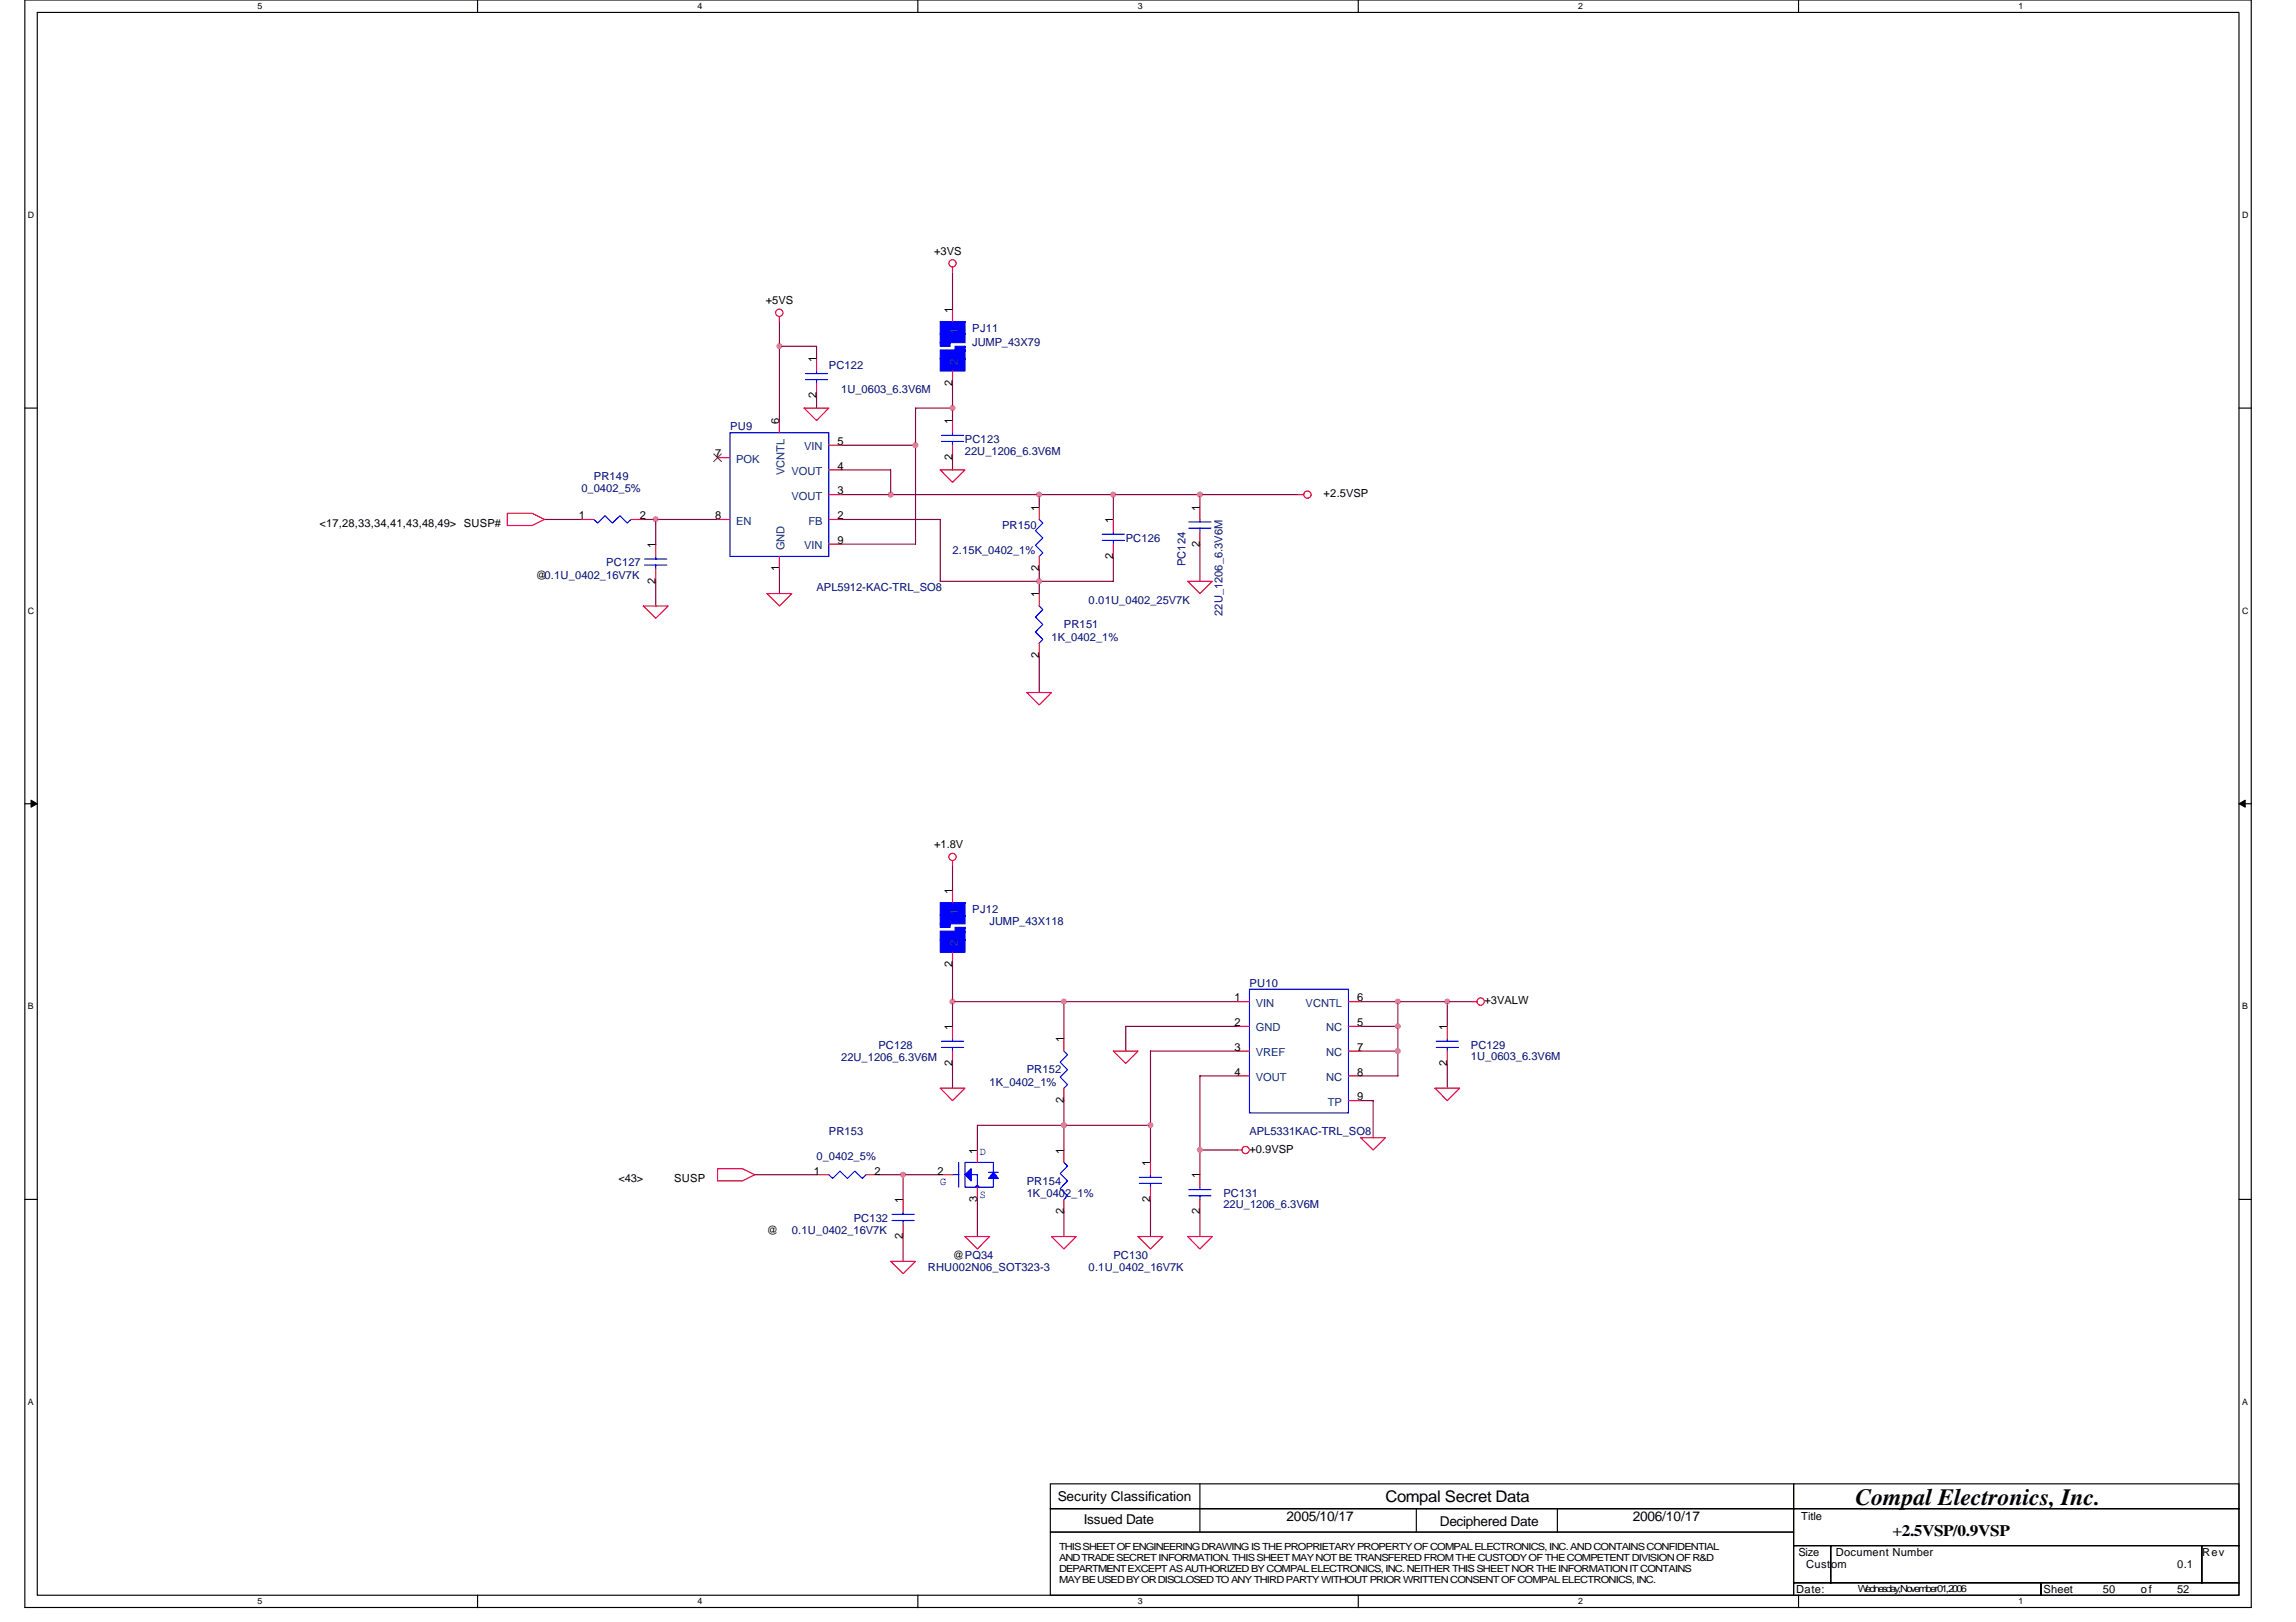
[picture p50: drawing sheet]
<svg xmlns="http://www.w3.org/2000/svg" width="297mm" height="210mm" viewBox="0 0 297 210" stroke-linecap="round" stroke-linejoin="round" font-family="sans-serif">
<defs><g id="words">
<text font-size="3" x="240" y="194.8">Compal Electronics, Inc.</text>
<g font-size="2.1">
<text x="179.2" y="194.4">Compal Secret Data</text>
<text x="244.9" y="198.7">+2.5VSP/0.9VSP</text>
</g>
<g font-size="1.8">
<text x="136.8" y="194.2">Security Classification</text>
<text x="140.2" y="197.3">Issued Date</text>
<text x="166.5" y="196.8">2005/10/17</text>
<text x="186.3" y="197.4">Deciphered Date</text>
<text x="211.2" y="196.8">2006/10/17</text>
</g>
<g font-size="1.4">
<text x="120.8" y="33">+3VS</text>
<text x="99.1" y="39.4">+5VS</text>
<text x="123.2" y="40.5" transform="rotate(-90 123.2 40.5)">1</text>
<text x="105.6" y="46.9" transform="rotate(-90 105.6 46.9)">1</text>
<text x="105.6" y="51.5" transform="rotate(-90 105.6 51.5)">2</text>
<text x="123.2" y="49.9" transform="rotate(-90 123.2 49.9)">2</text>
<text x="92.5" y="59.2">7</text>
<text x="100.8" y="54.9" transform="rotate(-90 100.8 54.9)">6</text>
<text x="108.3" y="57.6">5</text>
<text x="123.2" y="59.5" transform="rotate(-90 123.2 59.5)">2</text>
<text x="123.2" y="54.9" transform="rotate(-90 123.2 54.9)">1</text>
<text x="108.3" y="60.8">4</text>
<text x="108.3" y="64">3</text>
<text x="171.2" y="64.3">+2.5VSP</text>
<text x="41.3" y="68.2">&lt;17,28,33,34,41,43,48,49&gt; SUSP#</text>
<text x="74.9" y="67.2">1</text>
<text x="82.8" y="67.2">2</text>
<text x="84.8" y="70.9" transform="rotate(-90 84.8 70.9)">1</text>
<text x="92.5" y="67.2">8</text>
<text x="108.3" y="67.2">2</text>
<text x="108.3" y="70.4">9</text>
<text x="134.4" y="66.1" transform="rotate(-90 134.4 66.1)">1</text>
<text x="144" y="67.7" transform="rotate(-90 144 67.7)">1</text>
<text x="155.2" y="70.7" transform="rotate(-90 155.2 70.7)">2</text>
<text x="155.2" y="66.1" transform="rotate(-90 155.2 66.1)">1</text>
<text x="69.3" y="74.9">@0.1U_0402_16V7K</text>
<text x="84.8" y="75.5" transform="rotate(-90 84.8 75.5)">2</text>
<text x="100.8" y="73.9" transform="rotate(-90 100.8 73.9)">1</text>
<text x="134.4" y="77.3" transform="rotate(-90 134.4 77.3)">1</text>
<text x="134.4" y="73.9" transform="rotate(-90 134.4 73.9)">2</text>
<text x="144" y="72.3" transform="rotate(-90 144 72.3)">2</text>
<text x="134.4" y="85.2" transform="rotate(-90 134.4 85.2)">2</text>
<text x="120.8" y="109.8">+1.8V</text>
<text x="123.2" y="115.7" transform="rotate(-90 123.2 115.7)">1</text>
<text x="123.2" y="125.2" transform="rotate(-90 123.2 125.2)">2</text>
<text x="159.7" y="129.6">1</text>
<text x="175.6" y="129.6">6</text>
<text x="192" y="130">+3VALW</text>
<text x="123.2" y="137.9" transform="rotate(-90 123.2 137.9)">2</text>
<text x="123.2" y="133.3" transform="rotate(-90 123.2 133.3)">1</text>
<text x="137.6" y="134.9" transform="rotate(-90 137.6 134.9)">1</text>
<text x="159.7" y="132.8">2</text>
<text x="159.7" y="136">3</text>
<text x="175.6" y="132.8">5</text>
<text x="175.6" y="136">7</text>
<text x="187.2" y="137.9" transform="rotate(-90 187.2 137.9)">2</text>
<text x="187.2" y="133.3" transform="rotate(-90 187.2 133.3)">1</text>
<text x="137.6" y="142.7" transform="rotate(-90 137.6 142.7)">2</text>
<text x="159.7" y="139.2">4</text>
<text x="175.6" y="139.2">8</text>
<text x="175.6" y="142.4">9</text>
<text x="126.4" y="149.3" transform="rotate(-90 126.4 149.3)">1</text>
<text x="137.6" y="149.3" transform="rotate(-90 137.6 149.3)">1</text>
<text x="161.6" y="149.2">+0.9VSP</text>
<text x="80" y="153">&lt;43&gt;</text>
<text x="87.2" y="153">SUSP</text>
<text x="105.3" y="152">1</text>
<text x="113.2" y="152">2</text>
<text x="116.8" y="155.7" transform="rotate(-90 116.8 155.7)">1</text>
<text x="121.3" y="152">2</text>
<text x="126.4" y="155.6" transform="rotate(-90 126.4 155.6)">3</text>
<text x="148.8" y="155.6" transform="rotate(-90 148.8 155.6)">2</text>
<text x="148.8" y="150.9" transform="rotate(-90 148.8 150.9)">1</text>
<text x="155.2" y="152.5" transform="rotate(-90 155.2 152.5)">1</text>
<text x="99.2" y="159.7">@</text>
<text x="116.8" y="160.4" transform="rotate(-90 116.8 160.4)">2</text>
<text x="137.6" y="157.2" transform="rotate(-90 137.6 157.2)">2</text>
<text x="155.2" y="157.2" transform="rotate(-90 155.2 157.2)">2</text>
<text x="123.3" y="162.9">@PQ34</text>
<text x="233" y="196.7">Title</text>
<text x="232.7" y="201.3">Size</text>
<text x="233.7" y="202.9">Custom</text>
<text x="237.5" y="201.3">Document Number</text>
<text x="281.7" y="202.9">0.1</text>
<text x="284.9" y="201.3">Rev</text>
<text x="232.4" y="206.1">Date:</text>
<text x="264.4" y="206.1">Sheet</text>
<text x="272.1" y="206.1">50</text>
<text x="277" y="206.1">of</text>
<text x="281.7" y="206.1">52</text>
</g>
<g font-size="1.4" fill="#000080">
<text x="107.2" y="47.7">PC122</text>
<text x="125.8" y="42.9">PJ11</text>
<text x="125.8" y="44.8">JUMP_43X79</text>
<text x="108.8" y="50.9">1U_0603_6.3V6M</text>
<text x="94.5" y="55.7">PU9</text>
<text x="124.8" y="57.3">PC123</text>
<text x="124.8" y="58.9">22U_1206_6.3V6M</text>
<text x="75.2" y="63.7">0_0402_5%</text>
<text x="76.8" y="62.1">PR149</text>
<text x="123.2" y="71.7">2.15K_0402_1%</text>
<text x="129.6" y="68.5">PR150</text>
<text x="145.6" y="70.1">PC126</text>
<text x="78.4" y="73.3">PC127</text>
<text x="105.6" y="76.5">APL5912-KAC-TRL_SO8</text>
<text x="153.4" y="73.3" transform="rotate(-90 153.4 73.3)">PC124</text>
<text x="136" y="82.9">1K_0402_1%</text>
<text x="137.6" y="81.3">PR151</text>
<text x="140.8" y="78.1">0.01U_0402_25V7K</text>
<text x="158.2" y="79.7" transform="rotate(-90 158.2 79.7)">22U_1206_6.3V6M</text>
<text x="125.8" y="118.1">PJ12</text>
<text x="128" y="119.7">JUMP_43X118</text>
<text x="161.6" y="127.7">PU10</text>
<text x="108.8" y="137.3">22U_1206_6.3V6M</text>
<text x="113.6" y="135.7">PC128</text>
<text x="190.3" y="135.7">PC129</text>
<text x="190.3" y="137.2">1U_0603_6.3V6M</text>
<text x="128" y="140.5">1K_0402_1%</text>
<text x="132.8" y="138.9">PR152</text>
<text x="107.2" y="146.9">PR153</text>
<text x="161.6" y="146.9">APL5331KAC-TRL_SO8</text>
<text x="105.6" y="150.1">0_0402_5%</text>
<text x="132.8" y="153.3">PR154</text>
<text x="132.8" y="154.9">1K_0402_1%</text>
<text x="158.3" y="154.9">PC131</text>
<text x="102.4" y="159.7">0.1U_0402_16V7K</text>
<text x="110.4" y="158.1">PC132</text>
<text x="158.3" y="156.4">22U_1206_6.3V6M</text>
<text x="120" y="164.5">RHU002N06_SOT323-3</text>
<text x="140.8" y="164.5">0.1U_0402_16V7K</text>
<text x="144" y="162.9">PC130</text>
</g>
<g font-size="1.4" fill="#004080">
<text x="123.9" y="47.2" transform="rotate(-90 123.9 47.2)">2</text>
<text x="123.9" y="43.2" transform="rotate(-90 123.9 43.2)">1</text>
<text x="95.2" y="59.9">POK</text>
<text x="104" y="58.3">VIN</text>
<text x="101.5" y="61.5" transform="rotate(-90 101.5 61.5)">VCNTL</text>
<text x="102.4" y="61.5">VOUT</text>
<text x="102.4" y="64.7">VOUT</text>
<text x="95.2" y="67.9">EN</text>
<text x="101.5" y="71.2" transform="rotate(-90 101.5 71.2)">GND</text>
<text x="104" y="71.1">VIN</text>
<text x="104.6" y="67.9">FB</text>
<text x="123.9" y="118.4" transform="rotate(-90 123.9 118.4)">1</text>
<text x="123.9" y="122.4" transform="rotate(-90 123.9 122.4)">2</text>
<text x="162.5" y="130.3">VIN</text>
<text x="168.9" y="130.3">VCNTL</text>
<text x="162.5" y="133.5">GND</text>
<text x="162.5" y="136.7">VREF</text>
<text x="171.6" y="133.5">NC</text>
<text x="171.6" y="136.7">NC</text>
<text x="162.5" y="139.9">VOUT</text>
<text x="171.6" y="139.9">NC</text>
<text x="171.8" y="143.1">TP</text>
</g>
<g font-size="1.4" fill="#00f">
<text x="126.8" y="149.5">D</text>
<text x="121.6" y="153.3">G</text>
<text x="126.8" y="155.1">S</text>
</g>
<g font-size="1.3">
<text x="137" y="200.5">THIS SHEET OF ENGINEERING DRAWING IS THE PROPRIETARY PROPERTY OF COMPAL ELECTRONICS, INC. AND CONTAINS CONFIDENTIAL</text>
<text x="137" y="202">AND TRADE SECRET INFORMATION. THIS SHEET MAY NOT BE TRANSFERED FROM THE CUSTODY OF THE COMPETENT DIVISION OF R&amp;D</text>
<text x="137" y="203.5">DEPARTMENT EXCEPT AS AUTHORIZED BY COMPAL ELECTRONICS, INC. NEITHER THIS SHEET NOR THE INFORMATION IT CONTAINS</text>
<text x="137" y="204.9">MAY BE USED BY OR DISCLOSED TO ANY THIRD PARTY WITHOUT PRIOR WRITTEN CONSENT OF COMPAL ELECTRONICS, INC.</text>
<text x="240.4" y="206">Wednesday, November 01, 2006</text>
</g>
<g font-size="1.1">
<text x="33.3" y="1.2">5</text>
<text x="90.3" y="1.2">4</text>
<text x="147.2" y="1.2">3</text>
<text x="204.2" y="1.2">2</text>
<text x="261.2" y="1.2">1</text>
<text x="3.6" y="28.2">D</text>
<text x="290.1" y="28.2">D</text>
<text x="3.6" y="79.4">C</text>
<text x="290.1" y="79.4">C</text>
<text x="3.6" y="130.6">B</text>
<text x="290.1" y="130.6">B</text>
<text x="3.6" y="181.8">A</text>
<text x="290.1" y="181.8">A</text>
<text x="33.3" y="207.6">5</text>
<text x="90.3" y="207.6">4</text>
<text x="147.2" y="207.6">3</text>
<text x="204.2" y="207.6">2</text>
<text x="261.2" y="207.6">1</text>
</g>
</g></defs>
<path d="M3.2 0h288.1v208h-288.1zM4.8 1.6h284.9v204.8h-284.9z" fill="none" stroke="#000" stroke-width=".15"/>
<g fill="#fff">
<path d="M33.3 .2h.6v1.2h-.6z"/>
<path d="M33.3 206.6h.6v1.3h-.6z"/>
</g>
<path d="M61.8 0v1.6M61.8 206.4v1.6" fill="none" stroke="#000" stroke-width=".15"/>
<g fill="#fff">
<path d="M90.3 .2h.6v1.2h-.6z"/>
<path d="M90.3 206.6h.6v1.3h-.6z"/>
</g>
<path d="M118.7 0v1.6M118.7 206.4v1.6" fill="none" stroke="#000" stroke-width=".15"/>
<g fill="#fff">
<path d="M147.2 .2h.6v1.2h-.6z"/>
<path d="M147.2 206.6h.6v1.3h-.6z"/>
</g>
<path d="M175.7 0v1.6M175.7 206.4v1.6" fill="none" stroke="#000" stroke-width=".15"/>
<g fill="#fff">
<path d="M204.2 .2h.6v1.2h-.6z"/>
<path d="M204.2 206.6h.6v1.3h-.6z"/>
</g>
<path d="M232.7 0v1.6M232.7 206.4v1.6" fill="none" stroke="#000" stroke-width=".15"/>
<g fill="#fff">
<path d="M261.2 .2h.6v1.2h-.6z"/>
<path d="M261.2 206.6h.6v1.3h-.6z"/>
<path d="M3.6 27.2h.8v1.3h-.8z"/>
<path d="M290.1 27.2h.8v1.3h-.8z"/>
<path d="M3.6 78.4h.8v1.3h-.8z"/>
<path d="M290.1 78.4h.8v1.3h-.8z"/>
</g>
<path d="M3.2 52.8h1.6M289.7 52.8h1.6" fill="none" stroke="#000" stroke-width=".15"/>
<g fill="#fff">
<path d="M3.6 129.6h.8v1.3h-.8z"/>
<path d="M290.1 129.6h.7v1.3h-.7z"/>
</g>
<path d="M3.2 104h1.6M289.7 104h1.6" fill="none" stroke="#000" stroke-width=".15"/>
<path d="M4 103.5l.8 .5-.8 .5zM289.7 104l.8-.5v1z" fill="#000" stroke="#000" stroke-width=".13"/>
<g fill="#fff">
<path d="M3.6 180.8h.8v1.3h-.8z"/>
<path d="M290.1 180.8h.7v1.3h-.7z"/>
</g>
<g fill="none" stroke="#000" stroke-width=".15">
<path d="M3.2 155.2h1.6M289.7 155.2h1.6M135.9 192h96.1v3.2h-96.1zM135.9 195.2h96.1v3.1h-96.1zM135.9 198.3h96.1v8.1h-96.1zM155.2 192v6.3M183.2 195.2v3.1M201.5 195.2v3.1M232 192h57.7v3.2h-57.7zM232 195.2h57.7v4.8h-57.7zM232 204.8h32.1v1.6h-32.1zM232 200h4.9v4.8h-4.9z"/>
<path d="M236.9 200h48v4.8h-48zM264.1 204.8h25.6v1.6h-25.6zM284.9 200h4.8v4.8h-4.8z"/>
</g>
<g fill="none" stroke="#800040" stroke-width=".15">
<path d="M123.2 35.2v4.8M100.8 44.8h4.8v1.6M100.8 41.6v12.8M105.6 51.2v1.6M108.8 57.6h9.6M123.2 49.6v4.8M123.2 59.2v1.6M123.2 52.8h-4.8v17.6h-9.6M70.4 67.2h4.8M83.2 67.2h9.6M84.8 67.2v3.2M84.8 75.2v3.2"/>
<path d="M100.8 73.6v3.2M108.8 64h59.2M108.8 60.8h6.4v3.2M108.8 67.2h12.8v8h22.4v-3.2M134.4 64v1.6M134.4 73.6v3.2M144 64v3.2M155.2 64v1.6M155.2 70.4v4.8M134.4 84.8v4.8M123.2 112v3.2M123.2 129.6h14.4v4.8"/>
<path d="M123.2 124.8v8M123.2 137.6v3.2M137.6 129.6h22.4M160 139.2h-4.8v9.6h4.8M160 132.8h-14.4v3.2M160 136h-11.2v14.4M176 129.6h4.8v3.2M176 136h4.8M176 132.8h4.8M180.8 129.6h9.7M180.8 132.8v6.4h-4.8M187.2 129.6v3.2"/>
<path d="M187.2 137.6v3.2M97.6 152h8M113.6 152h8M116.8 152v3.2M126.4 155.2v4.8M137.6 142.4v6.4M137.6 156.8v3.2M148.8 155.2v4.8M148.8 145.6h-22.4v3.2M155.2 148.8v3.2M155.2 156.8v3.2M176 142.4h1.6v4.8"/>
<path d="M116.8 160v3.2"/>
</g>
<g fill="none" stroke="#f00" stroke-width=".15">
<path d="M123.2 34.6v.6M92.8 59.2h1.6M100.8 41v.6M100.8 54.4v1.6M104 52.8h3.2l-1.6 1.6zM105.6 46.4v1.6M105.6 49.6v1.6M107.2 57.6h1.6M123.2 40v1.6M123.2 48v1.6M123.2 54.4v1.6M123.2 57.6v1.6"/>
<path d="M65.6 66.4h3.2l1.6 .8-1.6 .8h-3.2zM75.2 67.2h1.6M81.6 67.2h1.6M83.2 78.4h3.2l-1.6 1.6zM84.8 70.4v1.6M84.8 73.6v1.6M92.8 67.2h1.6M99.2 76.8h3.2l-1.6 1.6zM100.8 72v1.6M107.2 64h1.6M107.2 60.8h1.6M107.2 67.2h1.6"/>
<path d="M107.2 70.4h1.6M121.6 60.8h3.2l-1.6 1.6zM134.4 65.6v1.6M134.4 72v1.6M134.4 76.8v1.6M144 67.2v1.6M144 70.4v1.6M153.6 75.2h3.2l-1.6 1.6zM155.2 65.6v1.6M155.2 68.8v1.6M168 64h.7M132.8 89.6h3.2l-1.6 1.6z"/>
<path d="M134.4 83.2v1.6M123.2 111.4v.6M123.2 115.2v1.6M123.2 123.2v1.6M123.2 132.8v1.6M123.2 136v1.6M137.6 134.4v1.6M144 136h3.2l-1.6 1.6zM160 129.6h1.6M160 139.2h1.6M160 132.8h1.6M160 136h1.6"/>
<path d="M174.5 129.6h1.5M174.5 139.2h1.5M174.5 132.8h1.5M174.5 136h1.5M187.2 132.8v1.6M187.2 136v1.6M190.5 129.6h.6M92.8 151.2h3.2l1.6 .8-1.6 .8h-3.2zM105.6 152h1.6M112 152h1.6M116.8 155.2v1.6M116.8 158.4v1.6"/>
<path d="M121.6 140.8h3.2l-1.6 1.6zM121.6 152h1.6M126.4 148.8v1.6M126.4 153.6v1.6M137.6 140.8v1.6M137.6 148.8v1.6M137.6 155.2v1.6M148.8 150.4v1.6M148.8 153.6v1.6M155.2 152v1.6M155.2 155.2v1.6M160 148.8h.7"/>
<path d="M174.5 142.4h1.5M176 147.2h3.2l-1.6 1.6zM185.6 140.8h3.2l-1.6 1.6zM115.2 163.2h3.2l-1.6 1.6zM124.8 160h3.2l-1.6 1.6zM136 160h3.2l-1.6 1.6zM147.2 160h3.2l-1.6 1.6zM153.6 160h3.2l-1.6 1.6z"/>
<circle cx="123.2" cy="34.1" r=".47"/>
<circle cx="100.8" cy="40.5" r=".48"/>
<circle cx="169.2" cy="64" r=".47"/>
<circle cx="123.2" cy="110.9" r=".47"/>
<circle cx="191.5" cy="129.6" r=".47"/>
<circle cx="161.2" cy="148.8" r=".47"/>
</g>
<g fill="#00f" stroke="#00f" stroke-width=".15">
<path d="M124.8 152l.8-.8v1.6z" fill-rule="evenodd"/>
<path d="M128.5 151.7l.7 .8h-1.3z" fill-rule="evenodd"/>
<path d="M121.6 41.6v1.6h3.2v-1.6z" fill-rule="evenodd"/>
<path d="M121.6 43.2v1.1h3.2v-1.1z" fill-rule="evenodd"/>
<path d="M121.6 44.3v.5h1.3v-.5z" fill-rule="evenodd"/>
<path d="M123.6 44.8v.5h1.2v-.5z" fill-rule="evenodd"/>
<path d="M121.6 45.3v1.1h3.2v-1.1z" fill-rule="evenodd"/>
<path d="M121.6 46.4v1.6h3.2v-1.6z" fill-rule="evenodd"/>
<path d="M121.6 116.8v1.6h3.2v-1.6z" fill-rule="evenodd"/>
<path d="M121.6 118.4v1.1h3.2v-1.1z" fill-rule="evenodd"/>
<path d="M121.6 119.5v.5h1.3v-.5z" fill-rule="evenodd"/>
<path d="M123.6 120v.5h1.2v-.5z" fill-rule="evenodd"/>
<path d="M121.6 120.5v1.1h3.2v-1.1z" fill-rule="evenodd"/>
<path d="M121.6 121.6v1.6h3.2v-1.6z" fill-rule="evenodd"/>
</g>
<g fill="none" stroke="#00f" stroke-width=".15">
<path d="M94.4 56h12.8v16h-12.8zM104.2 49.1h2.9M104.2 48.3h2.9M105.6 48v.3M105.6 49.1v.5M121.8 57.1h2.9M121.8 56.3h2.9M123.2 56v.3M123.2 57.1v.5M76.8 67.2l.5 .5 1-1 .9 1 1-1 .9 1 .5-.5M83.4 73.1h2.9M83.4 72.3h2.9"/>
<path d="M84.8 72v.3M84.8 73.1v.5M134.4 78.4l.5 .5-.9 1 .9 .9-.9 1 .9 .9-.5 .5M134.4 67.2l.5 .5-.9 1 .9 .9-.9 1 .9 .9-.5 .5M142.6 69.9h2.9M142.6 69.1h2.9M144 68.8v.3M144 69.9v.5M153.8 68.3h2.9M153.8 67.5h2.9M155.2 67.2v.3M155.2 68.3v.5"/>
<path d="M121.8 135.6h2.9M121.8 134.7h2.9M123.2 134.4v.3M123.2 135.6v.4M137.6 136l.5 .5-.9 1 .9 .9-.9 1 .9 1-.5 .4M161.6 128h12.9v16h-12.9zM185.8 135.6h2.9M185.8 134.7h2.9M187.2 134.4v.3M187.2 135.6v.4M107.2 152l.5 .5 1-.9 .9 .9 1-.9 1 .9 .4-.5M115.4 157.9h2.9"/>
<path d="M115.4 157.1h2.9M116.8 156.8v.3M116.8 157.9v.5M123.2 152h.8M124 150.4v3.2M127.9 151.7h1.3M128.5 151.7v-1.3h-3.7v3.2h1.6v-1.6h-.8M128.5 152.5v1.1h-2.1h.2v-.1h-.3v.1M137.6 150.4l.5 .5-.9 1 .9 .9-.9 1 .9 .9-.5 .5M147.4 153.1h2.9M147.4 152.4h2.9M148.8 152v.4"/>
<path d="M148.8 153.1v.5M153.8 154.7h2.9M153.8 153.9h2.9M155.2 153.6v.3M155.2 154.7v.5"/>
</g>
<path d="M92.3 58.7l1 1M93.3 58.7l-1 1" fill="none" stroke="#804000" stroke-width=".13"/>
<g fill="#f0f" stroke="#f0f" stroke-width=".15">
<circle cx="123.2" cy="129.6" r=".31"/>
<circle cx="137.6" cy="129.6" r=".31"/>
<circle cx="187.2" cy="129.6" r=".31"/>
<circle cx="180.8" cy="136" r=".32"/>
<circle cx="180.8" cy="132.8" r=".31"/>
<circle cx="137.6" cy="145.6" r=".31"/>
<circle cx="155.2" cy="148.8" r=".31"/>
<circle cx="180.8" cy="129.6" r=".31"/>
<circle cx="148.8" cy="145.6" r=".31"/>
<circle cx="116.8" cy="152" r=".32"/>
<circle cx="118.4" cy="57.6" r=".31"/>
<circle cx="123.2" cy="52.8" r=".31"/>
<circle cx="115.2" cy="64" r=".32"/>
<circle cx="155.2" cy="64" r=".32"/>
<circle cx="144" cy="64" r=".32"/>
<circle cx="84.8" cy="67.2" r=".32"/>
<circle cx="134.4" cy="64" r=".32"/>
<circle cx="134.4" cy="75.2" r=".32"/>
<circle cx="100.8" cy="44.8" r=".31"/>
</g>
<use href="#words"/>
</svg>
